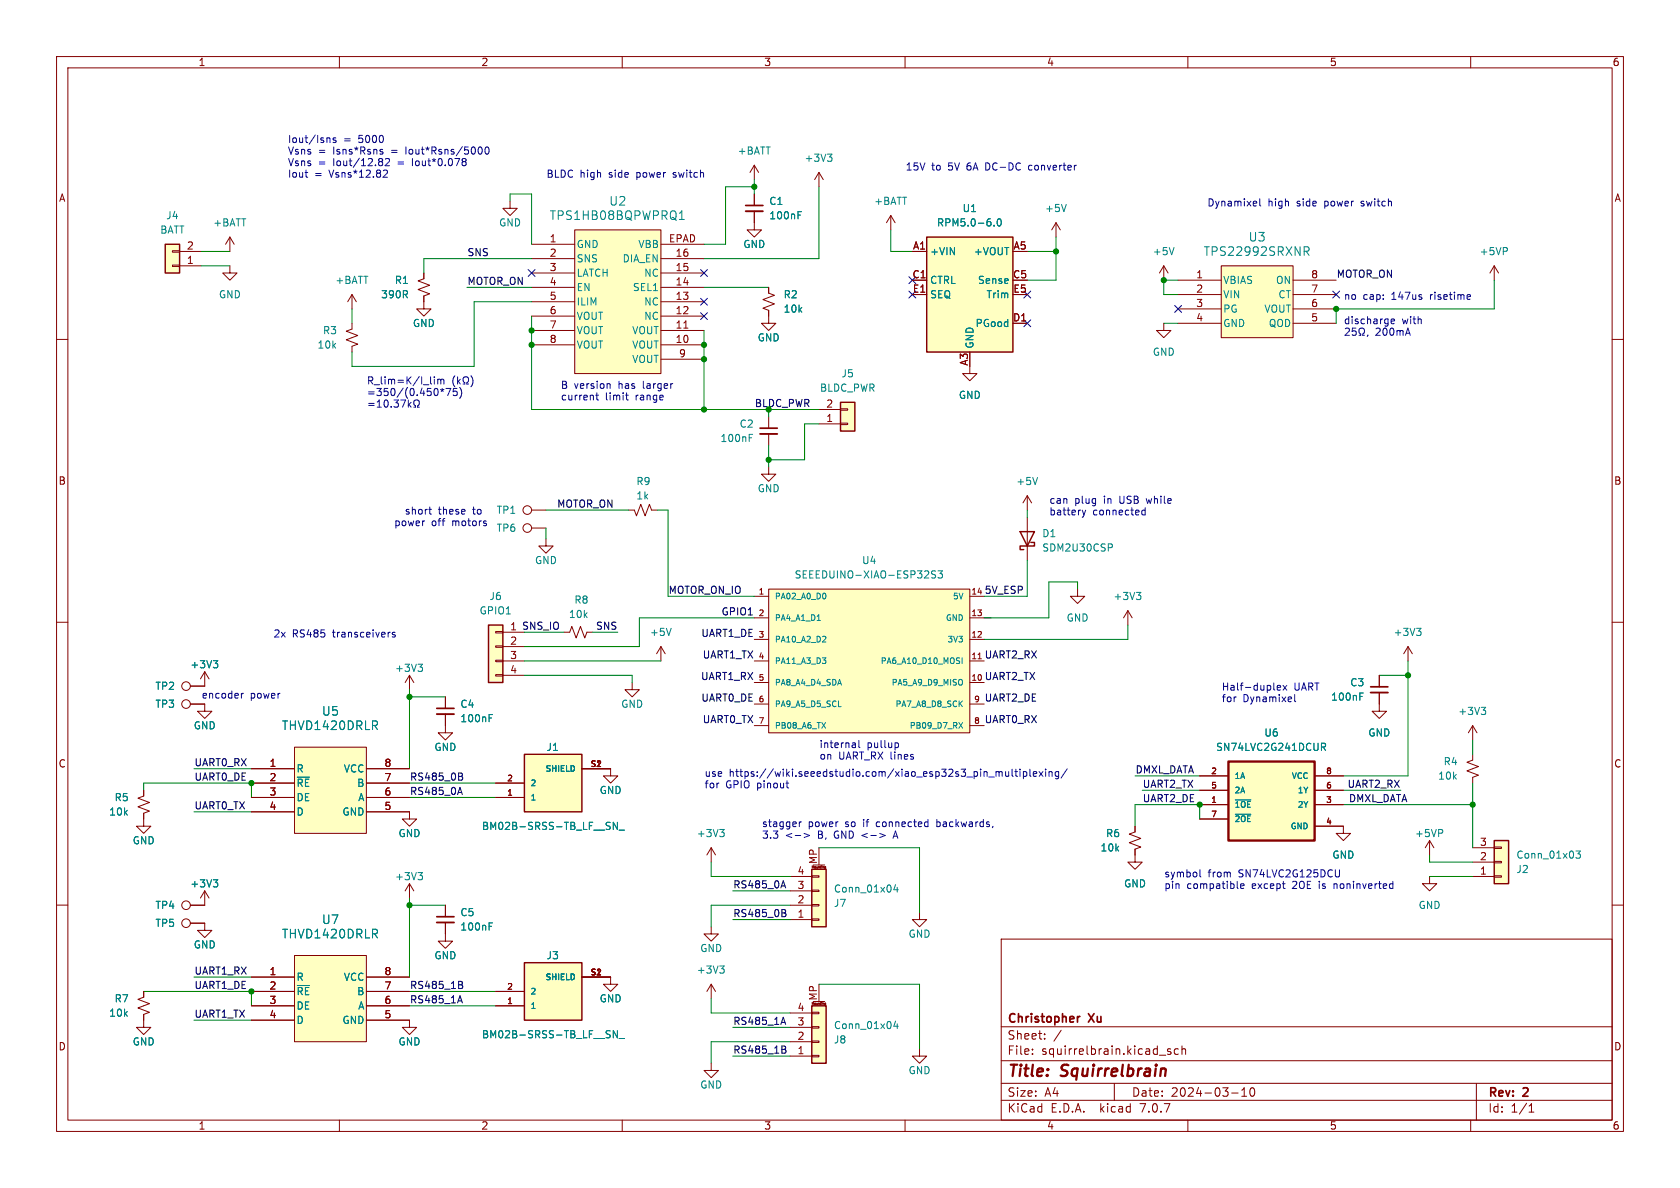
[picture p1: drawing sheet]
<svg xmlns="http://www.w3.org/2000/svg" width="297mm" height="210mm" viewBox="0 0 297 210" stroke-linecap="round" stroke-linejoin="round" font-family="sans-serif">
<defs><g id="words">
<g font-size="2.8" fill="#840000">
<text x="178" y="190.9">Title:</text>
<text x="187.7" y="190.9">Squirrelbrain</text>
</g>
<g font-size="2.1" fill="#008484">
<text x="97.1" y="39.1">TPS1HB08BQPWPRQ1</text>
<text x="107.6" y="36.6">U2</text>
<text x="212.7" y="45.4">TPS22992SRXNR</text>
<text x="220.6" y="42.9">U3</text>
<text x="49.7" y="129.3">THVD1420DRLR</text>
<text x="56.8" y="126.7">U5</text>
<text x="49.7" y="166.1">THVD1420DRLR</text>
<text x="56.8" y="163.6">U7</text>
</g>
<g font-size="2.1" fill="#840000">
<text x="178" y="184">Sheet:</text>
<text x="178" y="181.2">Christopher</text>
<text x="192.6" y="181.2">Xu</text>
<text x="178" y="186.7">File:</text>
<text x="184.1" y="186.7">squirrelbrain.kicad_sch</text>
<text x="178" y="196.9">KiCad</text>
<text x="178" y="194.1">Size:</text>
<text x="184.7" y="194.1">A4</text>
<text x="185.7" y="196.9">E.D.A.</text>
<text x="194.6" y="196.9">kicad</text>
<text x="200" y="194.1">Date:</text>
<text x="201.8" y="196.9">7.0.7</text>
<text x="207" y="194.1">2024-03-10</text>
<text x="263" y="194.3">Rev:</text>
<text x="263" y="196.9">Id:</text>
<text x="267.1" y="196.9">1/1</text>
<text x="269.4" y="194.3">2</text>
</g>
<g font-size="1.8" fill="#840000">
<text x="35" y="11.9">1</text>
<text x="85" y="11.9">2</text>
<text x="135" y="11.9">3</text>
<text x="185" y="11.9">4</text>
<text x="235" y="11.9">5</text>
<text x="285" y="11.9">6</text>
<text x="10.3" y="35.9">A</text>
<text x="285.3" y="35.9">A</text>
<text x="32.9" y="46.7">1</text>
<text x="32.9" y="44.2">2</text>
<text x="97.1" y="42.9">1</text>
<text x="97.1" y="45.5">2</text>
<text x="118.2" y="42.9">EPAD</text>
<text x="119.3" y="45.5">16</text>
<text x="161.3" y="44.2">A1</text>
<text x="179.1" y="44.2">A5</text>
<text x="97.1" y="48">3</text>
<text x="97.1" y="50.5">4</text>
<text x="97.1" y="53.1">5</text>
<text x="119.3" y="53.1">13</text>
<text x="119.3" y="50.5">14</text>
<text x="119.3" y="48">15</text>
<text x="161.2" y="49.3">C1</text>
<text x="161.3" y="51.8">E1</text>
<text x="179" y="49.3">C5</text>
<text x="179.1" y="51.8">E5</text>
<text x="211.4" y="49.3">1</text>
<text x="211.4" y="51.8">2</text>
<text x="231.7" y="51.8">7</text>
<text x="231.7" y="49.3">8</text>
<text x="97.1" y="55.6">6</text>
<text x="97.1" y="58.2">7</text>
<text x="119.3" y="58.2">11</text>
<text x="119.3" y="55.6">12</text>
<text x="179" y="56.9">D1</text>
<text x="211.4" y="54.4">3</text>
<text x="211.4" y="56.9">4</text>
<text x="231.7" y="56.9">5</text>
<text x="231.7" y="54.4">6</text>
<text x="97.1" y="60.7">8</text>
<text x="119.3" y="60.7">10</text>
<text x="119.9" y="63.2">9</text>
<text x="171.2" y="64.8" transform="rotate(-90 171.2 64.8)">A3</text>
<text x="146" y="74.7">1</text>
<text x="146" y="72.1">2</text>
<text x="10.3" y="85.9">B</text>
<text x="285.3" y="85.9">B</text>
<text x="90.1" y="114">2</text>
<text x="90.1" y="116.6">3</text>
<text x="90.1" y="119.1">4</text>
<text x="10.3" y="135.9">C</text>
<text x="47.6" y="135.6">1</text>
<text x="67.9" y="135.6">8</text>
<text x="285.3" y="135.9">C</text>
<text x="47.6" y="140.7">3</text>
<text x="47.6" y="143.3">4</text>
<text x="47.6" y="138.2">2</text>
<text x="67.9" y="143.3">5</text>
<text x="67.9" y="140.7">6</text>
<text x="67.9" y="138.2">7</text>
<text x="261.5" y="149.6">3</text>
<text x="140.9" y="154.7">4</text>
<text x="144.5" y="152.8" transform="rotate(-90 144.5 152.8)">MP</text>
<text x="261.5" y="154.7">1</text>
<text x="261.5" y="152.1">2</text>
<text x="140.9" y="159.8">2</text>
<text x="140.9" y="157.2">3</text>
<text x="140.9" y="162.3">1</text>
<text x="47.6" y="172.5">1</text>
<text x="67.9" y="172.5">8</text>
<text x="47.6" y="177.5">3</text>
<text x="47.6" y="175">2</text>
<text x="67.9" y="177.5">6</text>
<text x="67.9" y="175">7</text>
<text x="140.9" y="178.8">4</text>
<text x="144.5" y="177" transform="rotate(-90 144.5 177)">MP</text>
<text x="10.3" y="185.9">D</text>
<text x="47.6" y="180.1">4</text>
<text x="67.9" y="180.1">5</text>
<text x="140.9" y="183.9">2</text>
<text x="140.9" y="181.4">3</text>
<text x="285.3" y="185.9">D</text>
<text x="140.9" y="186.4">1</text>
<text x="35" y="199.9">1</text>
<text x="85" y="199.9">2</text>
<text x="135" y="199.9">3</text>
<text x="185" y="199.9">4</text>
<text x="235" y="199.9">5</text>
<text x="285" y="199.9">6</text>
</g>
<g font-size="1.8" fill="#0000c2">
<text x="50.8" y="25.4">Iout/Isns</text>
<text x="50.8" y="27.4">Vsns</text>
<text x="50.8" y="29.5">Vsns</text>
<text x="56.3" y="27.4">=</text>
<text x="56.3" y="29.5">=</text>
<text x="59" y="27.4">Isns*Rsns</text>
<text x="59" y="29.5">Iout/12.82</text>
<text x="60.7" y="25.4">=</text>
<text x="63.5" y="25.4">5000</text>
<text x="69.4" y="27.4">=</text>
<text x="70.6" y="29.5">=</text>
<text x="72.2" y="27.4">Iout*Rsns/5000</text>
<text x="73.3" y="29.5">Iout*0.078</text>
<text x="50.8" y="31.5">Iout</text>
<text x="55.6" y="31.5">=</text>
<text x="58.3" y="31.5">Vsns*12.82</text>
<text x="96.5" y="31.5">BLDC</text>
<text x="102.5" y="31.5">high</text>
<text x="107.8" y="31.5">side</text>
<text x="112.8" y="31.5">power</text>
<text x="119.5" y="31.5">switch</text>
<text x="160" y="30.2">15V</text>
<text x="164.7" y="30.2">to</text>
<text x="167.7" y="30.2">5V</text>
<text x="171.2" y="30.2">6A</text>
<text x="174.7" y="30.2">DC-DC</text>
<text x="182.5" y="30.2">converter</text>
<text x="213.4" y="36.6">Dynamixel</text>
<text x="224.1" y="36.6">high</text>
<text x="229.4" y="36.6">side</text>
<text x="234.4" y="36.6">power</text>
<text x="241.1" y="36.6">switch</text>
<text x="237.5" y="53.1">no</text>
<text x="241" y="53.1">cap:</text>
<text x="246.1" y="53.1">147us</text>
<text x="253.1" y="53.1">risetime</text>
<text x="237.5" y="57.4">discharge</text>
<text x="243.1" y="59.4">200mA</text>
<text x="247.9" y="57.4">with</text>
<text x="64.8" y="68.1">R_lim=K/I_lim</text>
<text x="64.8" y="70.1">=350/(0.450*75)</text>
<text x="99.1" y="68.8">B</text>
<text x="99.1" y="70.9">current</text>
<text x="101.5" y="68.8">version</text>
<text x="107" y="70.9">limit</text>
<text x="109.4" y="68.8">has</text>
<text x="112.5" y="70.9">range</text>
<text x="113.9" y="68.8">larger</text>
<text x="185.4" y="89.1">can</text>
<text x="190" y="89.1">plug</text>
<text x="195.3" y="89.1">in</text>
<text x="198.2" y="89.1">USB</text>
<text x="203.2" y="89.1">while</text>
<text x="69.6" y="93.1">power</text>
<text x="71.5" y="91.1">short</text>
<text x="76.3" y="93.1">off</text>
<text x="77.5" y="91.1">these</text>
<text x="80" y="93.1">motors</text>
<text x="83.7" y="91.1">to</text>
<text x="185.4" y="91.2">battery</text>
<text x="193.2" y="91.2">connected</text>
<text x="48.3" y="112.8">2x</text>
<text x="51.7" y="112.8">RS485</text>
<text x="58.9" y="112.8">transceivers</text>
<text x="35.6" y="123.6">encoder</text>
<text x="44.2" y="123.6">power</text>
<text x="215.9" y="122.2">Half-duplex</text>
<text x="215.9" y="124.2">for</text>
<text x="219.7" y="124.2">Dynamixel</text>
<text x="228.7" y="122.2">UART</text>
<text x="124.5" y="137.4">use</text>
<text x="128.9" y="137.4">https://wiki.seeedstudio.com/xiao_esp32s3_pin_multiplexing/</text>
<text x="144.8" y="132.3">internal</text>
<text x="144.8" y="134.4">on</text>
<text x="148.2" y="134.4">UART_RX lines</text>
<text x="153.3" y="132.3">pullup</text>
<text x="124.5" y="139.5">for</text>
<text x="128.3" y="139.5">GPIO pinout</text>
<text x="134.6" y="146.3">stagger</text>
<text x="134.6" y="148.3">3.3</text>
<text x="138.8" y="148.3">&lt;-&gt;</text>
<text x="142.9" y="146.3">power</text>
<text x="144.7" y="148.3">B,</text>
<text x="147.7" y="148.3">GND &lt;-&gt;</text>
<text x="149.5" y="146.3">so</text>
<text x="152.9" y="146.3">if</text>
<text x="155.4" y="146.3">connected</text>
<text x="158.7" y="148.3">A</text>
<text x="166.2" y="146.3">backwards,</text>
<text x="205.7" y="155.2">symbol</text>
<text x="213.6" y="155.2">from</text>
<text x="219.1" y="155.2">SN74LVC2G125DCU</text>
<text x="205.7" y="157.2">pin</text>
<text x="209.8" y="157.2">compatible</text>
<text x="221.4" y="157.2">except</text>
<text x="228.8" y="157.2">2OE</text>
<text x="233.6" y="157.2">is</text>
<text x="236.4" y="157.2">noninverted</text>
</g>
<g font-size="1.8" fill="#008484">
<text x="130.3" y="27.5">+BATT</text>
<text x="142.1" y="28.8">+3V3</text>
<text x="28.2" y="41.5">BATT</text>
<text x="29.3" y="39">J4</text>
<text x="37.6" y="40.2">+BATT</text>
<text x="88.1" y="40.2">GND</text>
<text x="135.9" y="36.4">C1</text>
<text x="135.9" y="39">100nF</text>
<text x="154.4" y="36.4">+BATT</text>
<text x="165.5" y="40.2">RPM5.0-6.0</text>
<text x="170.1" y="37.7">U1</text>
<text x="184.7" y="37.7">+5V</text>
<text x="101.9" y="44">GND</text>
<text x="101.9" y="46.6">SNS</text>
<text x="110" y="46.6">DIA_EN</text>
<text x="112.8" y="44">VBB</text>
<text x="131.3" y="44">GND</text>
<text x="164.3" y="45.3">+VIN</text>
<text x="172.1" y="45.3">+VOUT</text>
<text x="203.7" y="45.3">+5V</text>
<text x="261.5" y="45.3">+5VP</text>
<text x="38.6" y="52.9">GND</text>
<text x="59.2" y="50.4">+BATT</text>
<text x="67.3" y="52.9">390R</text>
<text x="69.7" y="50.4">R1</text>
<text x="101.9" y="49.1">LATCH</text>
<text x="101.9" y="51.7">EN</text>
<text x="111.8" y="51.7">SEL1</text>
<text x="113.8" y="49.1">NC</text>
<text x="138.4" y="52.9">R2</text>
<text x="164.3" y="50.4">CTRL</text>
<text x="164.3" y="52.9">SEQ</text>
<text x="172.8" y="50.4">Sense</text>
<text x="174.3" y="52.9">Trim</text>
<text x="216.2" y="50.4">VBIAS</text>
<text x="216.2" y="52.9">VIN</text>
<text x="225.5" y="50.4">ON</text>
<text x="225.9" y="52.9">CT</text>
<text x="57" y="59.3">R3</text>
<text x="72.9" y="58">GND</text>
<text x="101.9" y="54.2">ILIM</text>
<text x="101.9" y="56.7">VOUT</text>
<text x="101.9" y="59.3">VOUT</text>
<text x="111.7" y="59.3">VOUT</text>
<text x="113.8" y="56.7">NC</text>
<text x="113.8" y="54.2">NC</text>
<text x="138.4" y="55.5">10k</text>
<text x="172.4" y="58">PGood</text>
<text x="216.2" y="55.5">PG</text>
<text x="216.2" y="58">GND</text>
<text x="223.4" y="55.5">VOUT</text>
<text x="224.2" y="58">QOD</text>
<text x="56" y="61.8">10k</text>
<text x="101.9" y="61.8">VOUT</text>
<text x="111.7" y="61.8">VOUT</text>
<text x="111.7" y="64.4">VOUT</text>
<text x="133.9" y="60.6">GND</text>
<text x="172.3" y="61.7" transform="rotate(-90 172.3 61.7)">GND</text>
<text x="203.7" y="63.1">GND</text>
<text x="144.9" y="69.4">BLDC_PWR</text>
<text x="148.7" y="66.9">J5</text>
<text x="169.4" y="70.7">GND</text>
<text x="130.7" y="75.8">C2</text>
<text x="127.3" y="78.3">100nF</text>
<text x="112.4" y="86">R9</text>
<text x="112.4" y="88.5">1k</text>
<text x="133.9" y="87.2">GND</text>
<text x="179.6" y="86">+5V</text>
<text x="87.7" y="91">TP1</text>
<text x="87.7" y="94.2">TP6</text>
<text x="184.2" y="95.2">D1</text>
<text x="94.5" y="99.9">GND</text>
<text x="152.3" y="99.9">U4</text>
<text x="184.2" y="97.7">SDM2U30CSP</text>
<text x="86.4" y="106.3">J6</text>
<text x="101.4" y="106.9">R8</text>
<text x="140.4" y="102.5">SEEEDUINO-XIAO-ESP32S3</text>
<text x="196.7" y="106.3">+3V3</text>
<text x="84.7" y="108.8">GPIO1</text>
<text x="100.5" y="109.4">10k</text>
<text x="114.8" y="112.6">+5V</text>
<text x="188.5" y="110.1">GND</text>
<text x="246.3" y="112.6">+3V3</text>
<text x="33.6" y="118.3">+3V3</text>
<text x="69.7" y="119">+3V3</text>
<text x="27.4" y="125.3">TP3</text>
<text x="27.4" y="122.1">TP2</text>
<text x="81.3" y="125.3">C4</text>
<text x="109.7" y="125.3">GND</text>
<text x="235.2" y="124.1">100nF</text>
<text x="238.6" y="121.5">C3</text>
<text x="34.2" y="129.1">GND</text>
<text x="81.3" y="127.9">100nF</text>
<text x="223.4" y="130.4">U6</text>
<text x="241.8" y="130.4">GND</text>
<text x="257.7" y="126.6">+3V3</text>
<text x="52.3" y="136.8">R</text>
<text x="60.7" y="136.8">VCC</text>
<text x="76.7" y="132.9">GND</text>
<text x="96.5" y="132.9">J1</text>
<text x="214.9" y="132.9">SN74LVC2G241DCUR</text>
<text x="255.1" y="135.5">R4</text>
<text x="20.2" y="141.8">R5</text>
<text x="52.3" y="141.8">DE</text>
<text x="52.3" y="139.3">~{RE}</text>
<text x="63" y="139.3">B</text>
<text x="63.2" y="141.8">A</text>
<text x="105.9" y="140.6">GND</text>
<text x="254.1" y="138">10k</text>
<text x="19.2" y="144.4">10k</text>
<text x="23.4" y="149.5">GND</text>
<text x="52.3" y="144.4">D</text>
<text x="60.4" y="144.4">GND</text>
<text x="70.4" y="148.2">GND</text>
<text x="85.1" y="146.9">BM02B-SRSS-TB_LF__SN_</text>
<text x="123.1" y="148.2">+3V3</text>
<text x="195.4" y="148.2">R6</text>
<text x="250.1" y="148.2">+5VP</text>
<text x="69.7" y="155.8">+3V3</text>
<text x="194.5" y="150.7">10k</text>
<text x="235.5" y="152">GND</text>
<text x="268" y="154.5">J2</text>
<text x="268" y="152">Conn_01x03</text>
<text x="27.4" y="160.9">TP4</text>
<text x="33.6" y="157.1">+3V3</text>
<text x="147.3" y="160.5">J7</text>
<text x="147.3" y="158">Conn_01x04</text>
<text x="198.6" y="157.1">GND</text>
<text x="250.7" y="160.9">GND</text>
<text x="27.4" y="164.1">TP5</text>
<text x="34.2" y="167.9">GND</text>
<text x="81.3" y="162.2">C5</text>
<text x="81.3" y="164.7">100nF</text>
<text x="160.5" y="166">GND</text>
<text x="52.3" y="173.6">R</text>
<text x="60.7" y="173.6">VCC</text>
<text x="76.7" y="169.8">GND</text>
<text x="96.5" y="169.8">J3</text>
<text x="123.1" y="172.3">+3V3</text>
<text x="123.7" y="168.5">GND</text>
<text x="19.2" y="179.9">10k</text>
<text x="20.2" y="177.4">R7</text>
<text x="52.3" y="178.7">DE</text>
<text x="52.3" y="176.1">~{RE}</text>
<text x="63" y="176.1">B</text>
<text x="63.2" y="178.7">A</text>
<text x="105.9" y="177.4">GND</text>
<text x="23.4" y="185">GND</text>
<text x="52.3" y="181.2">D</text>
<text x="60.4" y="181.2">GND</text>
<text x="70.4" y="185">GND</text>
<text x="85.1" y="183.7">BM02B-SRSS-TB_LF__SN_</text>
<text x="147.3" y="184.7">J8</text>
<text x="147.3" y="182.1">Conn_01x04</text>
<text x="160.5" y="190.1">GND</text>
<text x="123.7" y="192.6">GND</text>
</g>
<g font-size="1.8">
<text x="82.5" y="45.4">SNS</text>
<text x="82.5" y="50.5">MOTOR_ON</text>
<text x="236.2" y="49.2">MOTOR_ON</text>
<text x="98.4" y="89.8">MOTOR_ON</text>
<text x="118.1" y="105.1">MOTOR_ON_IO</text>
<text x="174" y="105.1">5V_ESP</text>
<text x="90.1" y="111.5">1 SNS_IO</text>
<text x="105.3" y="111.4">SNS</text>
<text x="123.9" y="112.7">UART1_DE</text>
<text x="127.5" y="108.9">GPIO1</text>
<text x="124.1" y="116.5">UART1_TX</text>
<text x="174" y="116.5">UART2_RX</text>
<text x="123.8" y="120.3">UART1_RX</text>
<text x="123.9" y="124.1">UART0_DE</text>
<text x="174" y="120.3">UART2_TX</text>
<text x="174" y="124.1">UART2_DE</text>
<text x="124.1" y="127.9">UART0_TX</text>
<text x="174" y="127.9">UART0_RX</text>
<text x="34.3" y="135.5">UART0_RX</text>
<text x="200.7" y="136.8">DMXL_DATA</text>
<text x="34.3" y="143.2">UART0_TX</text>
<text x="34.3" y="138.1">UART0_DE</text>
<text x="72.4" y="138.1">RS485_0B</text>
<text x="72.4" y="140.6">RS485_0A</text>
<text x="201.9" y="141.9">UART2_DE</text>
<text x="201.9" y="139.4">UART2_TX</text>
<text x="238.1" y="139.4">UART2_RX</text>
<text x="238.4" y="141.9">DMXL_DATA</text>
<text x="129.5" y="157.1">RS485_0A</text>
<text x="129.5" y="162.2">RS485_0B</text>
<text x="34.3" y="172.4">UART1_RX</text>
<text x="34.3" y="174.9">UART1_DE</text>
<text x="34.3" y="180">UART1_TX</text>
<text x="72.4" y="177.5">RS485_1A</text>
<text x="72.4" y="174.9">RS485_1B</text>
<text x="129.5" y="181.3">RS485_1A</text>
<text x="129.5" y="186.3">RS485_1B</text>
</g>
<text font-size="1.8" fill="#008400" x="133.3" y="72">BLDC_PWR</text>
<g font-size="1.4" fill="#840000">
<text x="134" y="105.2">1</text>
<text x="171.6" y="105.2">14</text>
<text x="134" y="109">2</text>
<text x="134" y="112.8">3</text>
<text x="171.6" y="112.8">12</text>
<text x="171.6" y="109">13</text>
<text x="134" y="116.6">4</text>
<text x="171.6" y="116.6">11</text>
<text x="134" y="120.4">5</text>
<text x="134" y="124.2">6</text>
<text x="171.6" y="120.4">10</text>
<text x="172.1" y="124.2">9</text>
<text x="134" y="128">7</text>
<text x="172.1" y="128">8</text>
<text x="104.3" y="135.6">S1</text>
<text x="105.3" y="135.6">2</text>
<text x="214" y="136.9">2</text>
<text x="234.3" y="136.9">8</text>
<text x="89.6" y="140.7">1</text>
<text x="89.6" y="138.2">2</text>
<text x="214" y="142">1</text>
<text x="214" y="139.4">5</text>
<text x="234.3" y="142">3</text>
<text x="234.3" y="139.4">6</text>
<text x="214" y="144.5">7</text>
<text x="234.3" y="145.8">4</text>
<text x="104.3" y="172.5">S1</text>
<text x="105.3" y="172.5">2</text>
<text x="89.6" y="177.5">1</text>
<text x="89.6" y="175">2</text>
</g>
<g font-size="1.4" fill="#008484">
<text x="136.9" y="106.1">PA02_A0_D0</text>
<text x="168.3" y="106.1">5V</text>
<text x="136.9" y="110">PA4_A1_D1</text>
<text x="136.9" y="113.8">PA10_A2_D2</text>
<text x="167.1" y="110">GND</text>
<text x="167.4" y="113.8">3V3</text>
<text x="136.9" y="117.6">PA11_A3_D3</text>
<text x="155.6" y="117.6">PA6_A10_D10_MOSI</text>
<text x="136.9" y="121.4">PA8_A4_D4_SDA</text>
<text x="136.9" y="125.2">PA9_A5_D5_SCL</text>
<text x="157.5" y="121.4">PA5_A9_D9_MISO</text>
<text x="158.2" y="125.2">PA7_A8_D8_SCK</text>
<text x="136.9" y="129">PB08_A6_TX</text>
<text x="160.7" y="129">PB09_D7_RX</text>
<text x="96.3" y="136.6">SHIELD</text>
<text x="218.2" y="137.9">1A</text>
<text x="228.2" y="137.9">VCC</text>
<text x="93.7" y="141.7">1</text>
<text x="93.7" y="139.2">2</text>
<text x="218.2" y="143">~{1OE}</text>
<text x="218.2" y="140.4">2A</text>
<text x="229.3" y="143">2Y</text>
<text x="229.3" y="140.4">1Y</text>
<text x="218.2" y="145.5">~{2OE}</text>
<text x="228" y="146.8">GND</text>
<text x="96.3" y="173.5">SHIELD</text>
<text x="93.7" y="178.5">1</text>
<text x="93.7" y="176">2</text>
</g>
<g font-size=".5" fill="#840000">
<text x="143.3" y="153.7">Mounting</text>
<text x="143.3" y="177.8">Mounting</text>
</g>
</g></defs>
<g fill="none" stroke="#840000" stroke-width=".18">
<path d="M10 10h277v190h-277zM12 12h273v186h-273zM60 10v2M110 10v2M160 10v2M210 10v2M260 10v2M90.2 35.6v1.2h1.2l-1.2 1.3-1.3-1.3h1.3M133.3 37.3v3.3h1.3l-1.3 1.3-1.2-1.3h1.2M133.3 29.2l-.7 1.3M133.3 29.2v2.6M133.3 34.3v2"/>
<path d="M133.3 29.2l.8 1.3M144.8 30.5l-.8 1.3M144.8 30.5v2.5M144.8 30.5l.7 1.3M157.5 38.1l-.8 1.3M157.5 38.1v2.5M157.5 38.1l.7 1.3M186.7 39.4l-.8 1.2M186.7 39.4v2.5M186.7 39.4l.8 1.2M10 60h2M30.5 44.3h1.2v.3h-1.2z"/>
<path d="M30.5 46.9h1.2v.2h-1.2zM31.7 47h3.9M31.7 44.5h3.9M40.6 47v1.3h1.3l-1.3 1.2-1.2-1.2h1.2M40.6 41.9l-.7 1.3M40.6 41.9v2.6M40.6 41.9l.8 1.3M62.2 57.2v1l-1 .3 2 .8-2 .8 2 .7-1 .4v1M62.2 52.1l-.7 1.2M62.2 52.1v2.5M62.2 52.1l.8 1.2M74.9 48.3v1l-1 .4 2 .7-2 .8 2 .7-1 .4v2.3h1.3l-1.3 1.3-1.2-1.3h1.2"/>
<path d="M94 43.2h7.6M94 58.4h7.6M94 55.9h7.6M94 53.3h7.6M94 50.8h7.6M94 48.3h7.6M94 45.7h7.6M101.6 40.6h15.2v25.4h-15.2zM116.8 43.2h7.7M116.8 58.4h7.7M116.8 55.9h7.7M116.8 53.3h7.7"/>
<path d="M116.8 50.8h7.7M116.8 48.3h7.7M116.8 45.7h7.7M120.9 58h.7M135.9 50.8v1l1 .4-2 .8 2 .7-2 .8 1 .4v2.3h1.3l-1.3 1.2-1.3-1.2h1.3M161.3 44.5h2.5M161.3 49.5h2.5M161.3 52.1h2.5M179.1 57.2h2.5M205.7 57.2v1.2h1.3l-1.3 1.3-1.2-1.3h1.2M205.7 47l-.7 1.3M205.7 47v2.5"/>
<path d="M205.7 47l.8 1.3M208.3 49.5h7.6M208.3 52.1h7.6M208.3 54.6h7.6M208.3 57.2h7.6M215.9 47h12.7v12.7h-12.7zM228.6 49.5h7.6M228.6 52.1h7.6M228.6 54.6h7.6M228.6 57.2h7.6M264.2 47l-.8 1.3M264.2 47v2.5"/>
<path d="M264.2 47l.7 1.3M285 60h2M94 61h7.6M116.8 61h7.7M116.8 63.5h7.7M135.9 73.7v2M135.9 76.7v2M144.8 74.9h3.8M144.8 72.4h3.8M148.6 72.3h1.3v.2h-1.3zM148.6 74.8h1.3v.3h-1.3zM171.4 64.8v1.2h1.3l-1.3 1.3-1.2-1.3h1.2"/>
<path d="M94 90.2h2.5M94 93.3h2.5M96.5 95.3v1.2h1.3l-1.3 1.3-1.3-1.3h1.3M111.1 90.2h1l.4 1 .8-2 .7 2 .8-2 .4 1h1M135.9 82.6v1.2h1.3l-1.3 1.3-1.3-1.3h1.3M181.6 87.6l-.8 1.3M181.6 87.6v2.6M181.6 91.4v7.7M181.6 87.6l.8 1.3M10 110h2M36.2 118.7l-.8 1.3M36.2 118.7v2.6h-2.5"/>
<path d="M36.2 118.7l.8 1.3M72.4 119.4l-.8 1.3M72.4 119.4v2.5M72.4 119.4l.8 1.3M87.6 119.3h1.3v.2h-1.3zM87.6 116.7h1.3v.3h-1.3zM87.6 114.2h1.3v.2h-1.3zM87.6 111.6h1.3v.3h-1.3zM88.9 111.8h3.8M88.9 114.3h3.8M88.9 116.8h3.8M88.9 119.4h3.8"/>
<path d="M99.7 111.8h1l.4-1.1 .8 2.1 .7-2.1 .8 2.1 .4-1h1M116.8 114.3l-.7 1.3M116.8 114.3v2.5M116.8 114.3l.8 1.3M133.3 116.8h2.6M133.3 109.2h2.6M133.3 105.4h2.6M133.3 113h2.6M135.9 104.1h35.5v25.4h-35.5zM171.4 116.8h2.6M171.4 109.2h3.9M171.4 105.4h2.6"/>
<path d="M171.4 113h2.6M172.9 116.5h.6M190.5 104.1v1.3h1.3l-1.3 1.3-1.3-1.3h1.3M199.4 108l-.8 1.2M199.4 108v2.5M199.4 108l.8 1.2M243.8 119.4v2M248.9 114.3l-.7 1.3M248.9 114.3v2.5M248.9 114.3l.8 1.3M285 110h2M25.4 139.7v1l-1 .4 2 .8-2 .7 2 .8-1 .4v2.3h1.3l-1.3 1.2-1.3-1.2h1.3"/>
<path d="M33.7 124.5h2.5v1.2h1.3l-1.3 1.3-1.3-1.3h1.3M44.4 135.9h7.7M44.4 138.4h7.7M52.1 132.1h12.7v15.2h-12.7zM64.8 135.9h7.6M64.8 138.4h7.6M78.7 126.2v3.3h1.3l-1.3 1.3-1.2-1.3h1.2M78.7 123.2v2M87.6 138.4h5.1M102.9 135.9h5v1.3h1.3l-1.3 1.2-1.2-1.2h1.2M111.8 120.7v1.2h1.2l-1.2 1.3-1.3-1.3h1.3M133.3 124.5h2.6"/>
<path d="M133.3 120.7h2.6M133.3 128.3h2.6M171.4 124.5h2.6M171.4 120.7h2.6M171.4 128.3h2.6M212.1 137.2h5.1M212.1 139.7h5.1M232.4 137.2h5.1M232.4 139.7h5.1M243.8 122.4v3.3h-1.2l1.2 1.3 1.3-1.3h-1.3M260.3 133.4v1l-1 .3 2.1 .8-2.1 .8 2.1 .7-1.1 .4v1M260.3 128.3l-.7 1.2"/>
<path d="M260.3 128.3v2.5M260.3 128.3l.8 1.2M10 160h2M36.2 157.5v2.5h-2.5M36.2 157.5l-.8 1.3M36.2 157.5l.8 1.3M44.4 141h7.7M44.4 143.5h7.7M64.8 143.5h7.6v1.3h1.3l-1.3 1.3-1.3-1.3h1.3M64.8 141h7.6M72.4 156.2v2.6M72.4 156.2l-.8 1.3"/>
<path d="M72.4 156.2l.8 1.3M87.6 141h5.1M125.7 149.9v2.5M125.7 149.9l-.7 1.2M125.7 149.9l.8 1.2M139.7 154.9h3.8M139.7 157.5h3.8M143.5 154.8h1.3v.3h-1.3zM143.5 157.4h1.3v.2h-1.3zM143.5 159.9h1.3v.2h-1.3zM143.6 153.5v-.4l.1 .2 .1-.2v.4M143.8 152.9h2"/>
<path d="M144.8 149.9v3M145.1 153.1v.3M145.3 153.1h.1M145.8 153.2v.2h.2M145.8 153.2h.1M145.8 153.2h.2M146 153.2v.3l-.2 .1M200.7 146.1v1l-1.1 .3 2.1 .8-2.1 .8 2.1 .7-1 .4v2.3h1.2l-1.2 1.3-1.3-1.3h1.3M212.1 142.2h5.1M212.1 144.8h5.1M232.4 146.1h5.1v1.2h1.3l-1.3 1.3-1.3-1.3h1.3M232.4 142.2h5.1"/>
<path d="M252.7 154.9v1.3h1.3l-1.3 1.3-1.2-1.3h1.2M252.7 148.6l-.7 1.3M252.7 148.6v2.5M252.7 148.6l.8 1.3M260.3 154.9h3.9M260.3 152.4h3.9M260.3 149.9h3.9M264.2 149.7h1.2v.3h-1.2zM264.2 152.3h1.2v.2h-1.2zM264.2 154.8h1.2v.3h-1.2zM285 160h2M25.4 175.3v1l-1 .4 2 .7-2 .8 2 .7-1 .4v2.3h1.3l-1.3 1.3-1.3-1.3h1.3"/>
<path d="M33.7 163.2h2.5v1.3h1.3l-1.3 1.2-1.3-1.2h1.3M44.4 172.7h7.7M44.4 177.8h7.7M44.4 175.3h7.7M52.1 168.9h12.7v15.3h-12.7zM64.8 172.7h7.6M64.8 177.8h7.6M64.8 175.3h7.6M78.7 163.1v3.3h1.3l-1.3 1.2-1.2-1.2h1.2M78.7 160v2.1M87.6 177.8h5.1M87.6 175.3h5.1"/>
<path d="M102.9 172.7h5v1.3h1.3l-1.3 1.3-1.2-1.3h1.2M125.7 163.8v1.3h1.3l-1.3 1.3-1.2-1.3h1.2M125.7 174l-.7 1.3M125.7 174v2.5M125.7 174l.8 1.3M139.7 160h3.8M139.7 179.1h3.8M139.7 162.6h3.8M143.5 178.9h1.3v.3h-1.3zM143.5 162.4h1.3v.3h-1.3zM143.6 177.6v-.4l.1 .3 .1-.3v.4M143.8 177h2"/>
<path d="M144.8 174v3M145.1 177.2v.3M145.3 177.2h.1M145.8 177.4v.2h.2M145.8 177.4h.1M145.8 177.4h.2M146 177.3v.3l-.2 .1M162.6 161.3v1.3h1.2l-1.2 1.2-1.3-1.2h1.3M177 166h108v32h-108zM44.4 180.3h7.7M60 198v2M64.8 180.3h7.6v1.3h1.3l-1.3 1.3-1.3-1.3h1.3"/>
<path d="M110 198v2M125.7 188v1.2h1.3l-1.3 1.3-1.2-1.3h1.2M139.7 186.7h3.8M139.7 184.2h3.8M139.7 181.6h3.8M143.5 181.5h1.3v.2h-1.3zM143.5 184h1.3v.3h-1.3zM143.5 186.6h1.3v.2h-1.3zM160 198v2M162.6 185.4v1.3h1.2l-1.2 1.3-1.3-1.3h1.3M177 194.5h108M177 191.5h108"/>
<path d="M177 187.5h108M177 181.5h108M182.5 186.3v.1M182.5 185.5v.1M184.7 183.6v.1M184.7 182.8v.1M187.6 182.1l-1.3 2M197 191.5v3M205 186.5h1.1M207 185.5l-.4-.1-.2 .2 .1 .2 .5 .2v.3h-.6M208.3 185.5l-.4-.1-.3 .3v.4l.1 .2h.6M209 185.5l.2-.1 .3 .1 .1 .9"/>
<path d="M209 184.9v1.5M210 198v2M217.7 193.2h1.2M219.5 193.8h.9M219.5 192.7l.5-.4v1.5M221.2 192.4l.1-.1a.81 .81 0 0 1 .6 .6 .81 .81 0 0 1-.3 .8l-.1 .1a.81 .81 0 0 1-.6-.6 .81 .81 0 0 1 .3-.8zM260 198v2M261 191.5v6.5M270.3 196.6h.9M270.3 195.5l.4-.4v1.5"/>
<circle cx="93.2" cy="90.2" r=".76"/>
<circle cx="93.2" cy="93.3" r=".76"/>
<circle cx="32.9" cy="124.5" r=".76"/>
<circle cx="32.9" cy="121.3" r=".76"/>
<circle cx="32.9" cy="160" r=".76"/>
<circle cx="32.9" cy="163.2" r=".76"/>
</g>
<path d="M205.8 188.9l.3 .3-.1 1" fill="none" stroke="#840000" stroke-width=".4"/>
<path d="M131.8 36.3h3.1M134.4 75.7h3M77.2 125.2h3.1M242.3 121.4h3.1M77.2 162.1h3.1M190.9 179.7l-.3 .1-.1 .2" fill="none" stroke="#840000" stroke-width=".3"/>
<path d="M131.8 37.3h3.1M134.4 76.7h3M77.2 126.2h3.1M242.3 122.4h3.1M77.2 163.1h3.1" fill="none" stroke="#840000" stroke-width=".33"/>
<g fill="none" stroke="#008484" stroke-width=".18">
<path d="M120.1 38.8h.9M120.3 37.6l.2-.3v1.5M141.1 38h.4M141.1 37.4h.6M146.3 27.2h.8l-.4 .5M146.8 27.7l.3 .3v.3l-.3 .2M175.7 39.8v.1M176.4 38.8l.2-.1a.68 .68 0 0 1 .4 .6 .68 .68 0 0 1-.4 .6l-.2-.1-.1-.3zM188.5 36.1l-.4 1.3M207.6 43.8l-.5 1.2M230.6 43.6h.5l.3 .3-.1 .4-.7 .1M230.9 44.4l.5 .7"/>
<path d="M266.4 43.8l.1 .2-.1 .4M132.5 77.4h.4M132.5 76.8h.6M183.4 84.4l-.4 1.3M196.4 96.1l.3 .3-.1 .3-.2 .1M37.7 116.8h.8l-.4 .5M38.3 117.3l.2 .2v.3l-.2 .3M73.9 117.4h.8l-.4 .5M74.4 117.9l.3 .2v.3l-.3 .3M118.7 111.1l-.5 1.2M144.5 109.7h.5M145.4 116.3h.6l-.3 .4"/>
<path d="M145.8 112.5l.2 .2v.2l-.6 .6h.6M145.9 105l.1 .2-.1 .6M145.9 116.7l.1 .2-.1 .4M165.4 101l-.5-.1-.2 .1v.4l.6 .2 .1 .3-.2 .3-.5-.1M165.8 100.9h.8l-.4 .5 .4 .1v.6l-.2 .1-.6-.1M170.1 116.3v1M200.9 104.7h.8l-.4 .5M201.4 105.2l.3 .2v.3l-.3 .3M250.4 111.1h.8l-.4 .5M251 111.6l.2 .2v.3l-.2 .2M52.6 137.4h2.1M66.2 128.2l.5 .8"/>
<path d="M66.7 127.6v.5M86.5 126.9h.4M86.5 126.3h.6M145.3 127.7l.7 1M146 127.7l-.7 1M148.2 124.9h.5M169.5 127.7l.7 1M170.1 120.2v.8M170.2 127.7l-.7 1M233.6 131.4h.5l.2 .2-.1 .4-.6 .1M233.9 132.1l.4 .6M240.4 123.1h.4"/>
<path d="M240.4 122.5h.6M261.9 125h.7l-.4 .5M262.4 125.5l.2 .3v.3l-.2 .2M37.7 155.5h.8l-.4 .5M38.3 156l.2 .2v.3l-.2 .3M73.9 154.2h.8l-.4 .5M74.4 154.7l.3 .3v.3l-.3 .2M109.1 145.4v1.2l-.7-1.2v1.2M109.5 146.8h.9M127.2 146.6h.8l-.4 .5M127.8 147.1l.2 .3v.3l-.2 .2M158.3 156.4l-.3 .9h.8"/>
<path d="M158.6 156.9v.8M218.4 141.4h2.7M218.4 143.9h2.7M254.9 146.7l.2 .2-.2 .3M278.6 150.4h.8l-.4 .5 .3 .1v.6l-.2 .1-.5-.1M52.6 174.2h2.1M66.2 165.1l.5 .7M66.7 164.4v.5M86.5 163.8h.4M86.5 163.1h.6M127.2 170.8h.8l-.4 .4M127.8 171.2l.2 .3v.3l-.2 .2"/>
<path d="M109.1 182.2v1.3l-.7-1.3v1.3M109.5 183.6h.9M158.3 180.5l-.3 .9h.8M158.6 181v.8"/>
</g>
<g fill="#ffffc2" stroke="#ffffc2" stroke-width=".18">
<path d="M101.6 40.6h15.2v25.4h-15.2z"/>
<path d="M264.2 148.6h2.5v7.6h-2.5z"/>
<path d="M52.1 132.1h12.7v15.2h-12.7z"/>
<path d="M217.2 134.6h15.2v14h-15.2z"/>
<path d="M52.1 168.9h12.7v15.3h-12.7z"/>
<path d="M148.6 71.1h2.5v5.1h-2.5z"/>
<path d="M86.4 110.5h2.5v10.2h-2.5z"/>
<path d="M135.9 104.1h35.5v25.4h-35.5z"/>
<path d="M29.2 43.2h2.5v5.1h-2.5z"/>
<path d="M215.9 47h12.7v12.7h-12.7z"/>
<path d="M92.7 170.2h10.2v10.1h-10.2z"/>
<path d="M92.7 133.4h10.2v10.1h-10.2z"/>
<path d="M143.5 177.8h2.5v10.2h-2.5z"/>
<path d="M163.8 41.9h15.3v20.3h-15.3z"/>
<path d="M143.5 153.7h2.5v10.1h-2.5z"/>
</g>
<path d="M29.2 43.2h2.5v5.1h-2.5zM163.8 41.9h15.3v20.3h-15.3zM148.6 71.1h2.5v5.1h-2.5zM180.3 94h2.6l-1.3 2.5zM182.2 95.9h.7v.6h-2.6v.7h.7M86.4 110.5h2.5v10.2h-2.5zM92.7 133.4h10.2v10.1h-10.2zM143.5 153.7h2.5v10.1h-2.5zM264.2 148.6h2.5v7.6h-2.5zM92.7 170.2h10.2v10.1h-10.2zM143.5 177.8h2.5v10.2h-2.5z" fill="none" stroke="#840000" stroke-width=".25"/>
<path d="M217.2 134.6h15.2v14h-15.2z" fill="none" stroke="#840000" stroke-width=".41"/>
<g fill="none" stroke="#000" stroke-width=".18">
<path d="M81.1 136.6l.6 .2v.2l-.2 .3M81.1 137.3h.4M81.3 139.2l.4 1.3M81.5 137.3l.3 .2-.1 .3-.6 .1M81 140.1h.6M138.2 156.6h.6M138.5 155.7l.4 1.3M81 176.9h.6M81.1 173.5l.6 .1v.2l-.2 .3M81.1 174.1h.4M81.3 176l.4 1.3M81.5 174.1l.3 .2-.1 .3-.6 .1"/>
<path d="M138.2 160.8l.6 .1 .1 .2-.2 .3M138.2 161.4h.5M138.5 179.8l.4 1.3M138.7 161.4l.3 .2-.1 .3-.7 .1M138.2 180.7h.6M138.2 184.9l.6 .1 .1 .3-.2 .2M138.2 185.5h.5M138.7 185.5l.3 .3-.1 .3-.7 .1"/>
</g>
<g fill="none" stroke="#0000c2" stroke-width=".18">
<path d="M53.9 30.5h.5M54.3 31.3h.1M58 24.4l.3 .1v.7M59.4 24.4h-.3l-.2 .1v.2l.5 .1v.3h-.5M67.2 28.6h.2M67.3 26.8l.4 .1v.2l-.2 .1h-.2M67.3 26.4l.4 .1M67.4 28l.3 .3-.3 .3M67.4 28.6l.3 .2v.2l-.3 .3h-.2M67.8 30.1h.5l.2 .3-.8 .9h.8M68.1 28.1l.5-.1 .3 .4-.8 .9h.8M81.9 28.6h.3"/>
<path d="M82.2 28.6l.2 .2v.2l-.2 .3h-.3M82.2 28l.2 .3-.2 .3M84.7 26h.1a.68 .68 0 0 1 .5 .6 .68 .68 0 0 1-.5 .6h-.1M85.9 26.1l.1-.1a.68 .68 0 0 1 .5 .6 .68 .68 0 0 1-.5 .6l-.1-.1-.2-.3zM182.1 29.2l-.3 .3v.3l.3 .3M222.1 35.6l.1 .3-.6 .1M222.7 35.1v1.1l.2 .2M238.6 58.4l-.8 .9h.8M239.1 58l-.1 .6 .2-.1 .4 .1 .2 .4-.3 .3-.5-.1M240.3 58.4v.5l.3 .1v.3h-.3M241.2 58.4v.5l-.3 .1v.3h.3M241.8 59.2l-.1 .3"/>
<path d="M245.9 56.8l.6-.1v-.3h-.4l-.2 .2 .1 .6h.5M259.8 52.1l.2 .3-.6 .1M259.9 52.9h-.1M65.2 71.3h.9M65.2 71.7h.9M66.7 72h.7M67 70.7v1.3M68 70.9l-.1 .6 .1 .4 .2 .1 .4-.3v-.8M69.2 71.9v.1M70.4 70.7l-.4 .5 .4 .1v.6l-.2 .1-.6-.1M71.7 70.7l-.5 1.3M72.2 70.7v1.3"/>
<path d="M72.3 71.5l.4 .5M72.7 71.1l-.5 .5M73.2 71.1v.5l.3 .1v.3h-.3M74.1 71.1v.5l-.3 .1v.3h.3M76.2 67.8l.1 .1M76.8 66.6v.1M76.8 67v.9M77.4 67v.9M77.4 67.2l.4-.2 .1 .2M77.9 68.8l.3 .2M77.9 67.2l.2-.2 .3 .1 .1 .8M77.9 67.2v.7"/>
<path d="M78.2 68.7v.3M78.2 69l-.2 .2M78.2 69l.2 .2M78.5 68.8l-.3 .2M78.8 68.7h.9l-.6 1.2M80.4 66.4a1.46 1.46 0 0 0 0 2M80.8 68.7h-.6l-.1 .6 .2-.2 .4 .1 .1 .2v.4l-.2 .1-.5-.1M80.9 66.6v1.3M81 67.4l.4 .5M81.3 68.5a1.46 1.46 0 0 1 0 1.9M81.4 67l-.5 .5M81.9 67.9h.3v-.3a.54 .54 0 0 1-.3-.7 .54 .54 0 0 1 .8-.2 .58 .58 0 0 1-.2 .9v.3h.3"/>
<path d="M83.3 66.4a1.46 1.46 0 0 1 0 2M105.3 69.9h.5M105.5 69.4v1.1l.3 .2M107.7 67.8l.2 .2v.7M110.6 69.9h.5M110.8 69.4v1.1l.3 .2M75 92.1h.1M75.8 90h.5M76 89.6v1.1l.3 .2M86 92.6v.3M191.3 90.2l.3 .8M191.6 91l-.3 .4"/>
<path d="M191.9 90.2l-.3 .8M201.8 90.8l.3 .2h.4M202.5 89.8v1.2M202.5 90.2h-.4l-.3 .2M69.8 111.8h-.3l-.2 .2 .1 .1 .4 .2v.3h-.5M42.7 122.6v.8M43 122.6l-.3 .2M139 138.4h.4M139.3 139.3h.1M151 131.3l.2 .2v.7M151.2 132.1l-.4 .1M151.2 131.6l-.4 .1"/>
<path d="M151.8 130.9v1.1l.2 .2M158.4 131.3h.2l.2 .3v.4l-.4 .2M177.8 136.4v.8h.3l.2-.1M178.3 136.4v.8M178.9 136v1.1l.2 .1M179.4 136.4h.5M179.6 136v1.1l.3 .1M180.3 136v.1M180.3 136.4v.8M180.9 136.5l.4-.1 .2 .2-.1 .6h-.5M180.9 136.4v1.3M182.1 136v1.1l.2 .1"/>
<path d="M182.7 136.8l.6-.1-.1-.2-.3-.1-.2 .2v.6h.5M183.7 136.4l.7 .8M184.4 136.4l-.7 .8M184.9 136v.1M184.9 136.4v.8M185.5 136.5l.1-.1 .3 .1 .1 .7M185.5 136.4v.8M187.2 136.5l-.4-.1-.3 .2 .2 .6h.5M187.2 136.4v1l-.3 .3-.3-.1M188.7 135.9l-1.1 1.6M225.8 121.6l.6-.1-.1-.3h-.3l-.2 .1 .1 .6h.4M226.8 121.2l.7 .8"/>
<path d="M227.5 121.2l-.7 .8M228.9 122.8v1.1l.2 .1M141.3 145.3v.8M141.7 145.3l-.4 .2M142.2 147.3l.9 .4-.9 .4M155.5 147.3l1 .4-1 .4M158 147.8h.6M158.3 146.9l-.4 1.3M165.6 144.9v1.2M165.6 146.1h.1M165.7 145.3h-.1M212.1 153.8v1l.2 .2"/>
<path d="M219.3 156.6l.6-.1v-.2l-.4-.1-.2 .2 .1 .6h.5M235.8 156.2v.9M236 156.2l-.2 .1M236.8 153.8v1l-.2 .2M246.1 156.2l.1 .1M246.2 155.8v1.3M246.2 157l-.1 .1"/>
</g>
<g fill="none" stroke="#008400" stroke-width=".18">
<path d="M90.2 35.6v-1.3h3.8v8.9M133.3 33h-5v10.2h-3.8M133.3 31.8v2.5M144.8 33v12.7h-20.3M35.6 47h5M35.6 44.5h5M62.2 54.6v2.6M82.5 50.8h11.5M94 45.7h-19.1v2.6M94 55.9v16.5h50.8M94 53.3h-10.2v11.5h-21.6v-2.6M124.5 50.8h11.4"/>
<path d="M124.5 58.4v14M157.5 40.6v3.9h3.8M181.6 44.5h5.1M186.7 41.9v7.6h-5.1M205.7 57.2h2.6M208.3 49.5h-2.6v2.6h2.6M264.2 49.5v5.1h-28v2.6M135.9 72.4v1.3M135.9 78.7v3.9M144.8 74.9h-2.6v6.4h-6.3M96.5 90.2h14.6M96.5 93.3v2"/>
<path d="M116.2 90.2h1.9v15.2h15.2M181.6 90.2v1.2M181.6 99.1v6.3h-7.6M92.7 119.4h19.1v1.3M92.7 116.8h24.1M92.7 111.8h7M104.8 111.8h4.4M133.3 109.2h-20.3v5.1h-20.3M190.5 104.1v-1.2h-5.1v6.3h-11.4M199.4 110.5v2.5h-25.4M243.8 119.4h5.1M248.9 116.8v20.4h-11.4"/>
<path d="M25.4 139.7v-1.3h19v2.6M34.3 135.9h10.1M72.4 123.2h6.3M72.4 121.9v14M72.4 138.4h15.2M200.7 137.2h11.4M201.9 139.7h10.2M237.5 139.7h10.1M260.3 130.8v2.6M260.3 138.4v11.5M34.3 143.5h10.1M72.4 158.8v13.9"/>
<path d="M72.4 141h15.2M125.7 152.4v2.5h14M129.5 157.5h10.2M144.8 149.9h17.8v11.4M212.1 144.8v-2.6h-11.4v3.9M237.5 142.2h22.8M252.7 154.9h7.6M252.7 151.1v1.3h7.6M25.4 175.3h19v2.5M34.3 172.7h10.1M72.4 160h6.3M72.4 175.3h15.2"/>
<path d="M72.4 177.8h15.2M125.7 176.5v2.6h14M129.5 162.6h10.2M139.7 160h-14v3.8M144.8 174h17.8v11.4M34.3 180.3h10.1M129.5 186.7h10.2M129.5 181.6h10.2M139.7 184.2h-14v3.8"/>
</g>
<g fill="none" stroke="#000084" stroke-width=".18">
<path d="M93.4 47.7l1.2 1.2M94.6 47.7l-1.2 1.2M123.9 52.7l1.2 1.2M123.9 55.3l1.2 1.2M123.9 47.7l1.2 1.2M125.1 52.7l-1.2 1.2M125.1 55.3l-1.2 1.2M125.1 47.7l-1.2 1.2M160.7 48.9l1.2 1.2M160.7 51.5l1.2 1.2M161.9 48.9l-1.2 1.2M161.9 51.5l-1.2 1.2"/>
<path d="M181 56.5l1.2 1.3M181 51.5l1.2 1.2M182.2 56.5l-1.2 1.3M182.2 51.5l-1.2 1.2M207.7 54l1.2 1.2M208.9 54l-1.2 1.2M235.6 51.5l1.2 1.2M236.8 51.5l-1.2 1.2"/>
</g>
<g fill="#008400" stroke="#008400" stroke-width=".18">
<circle cx="248.9" cy="119.4" r=".46"/>
<circle cx="212.1" cy="142.2" r=".46"/>
<circle cx="124.5" cy="61" r=".46"/>
<circle cx="205.7" cy="49.5" r=".46"/>
<circle cx="236.2" cy="54.6" r=".46"/>
<circle cx="186.7" cy="44.5" r=".46"/>
<circle cx="260.3" cy="142.2" r=".46"/>
<circle cx="94" cy="61" r=".46"/>
<circle cx="94" cy="58.4" r=".46"/>
<circle cx="135.9" cy="81.3" r=".46"/>
<circle cx="44.4" cy="175.3" r=".46"/>
<circle cx="72.4" cy="160" r=".46"/>
<circle cx="44.4" cy="138.4" r=".46"/>
<circle cx="72.4" cy="123.2" r=".46"/>
<circle cx="124.5" cy="63.5" r=".46"/>
<circle cx="124.5" cy="72.4" r=".46"/>
<circle cx="133.3" cy="33" r=".46"/>
</g>
<use href="#words"/>
</svg>
